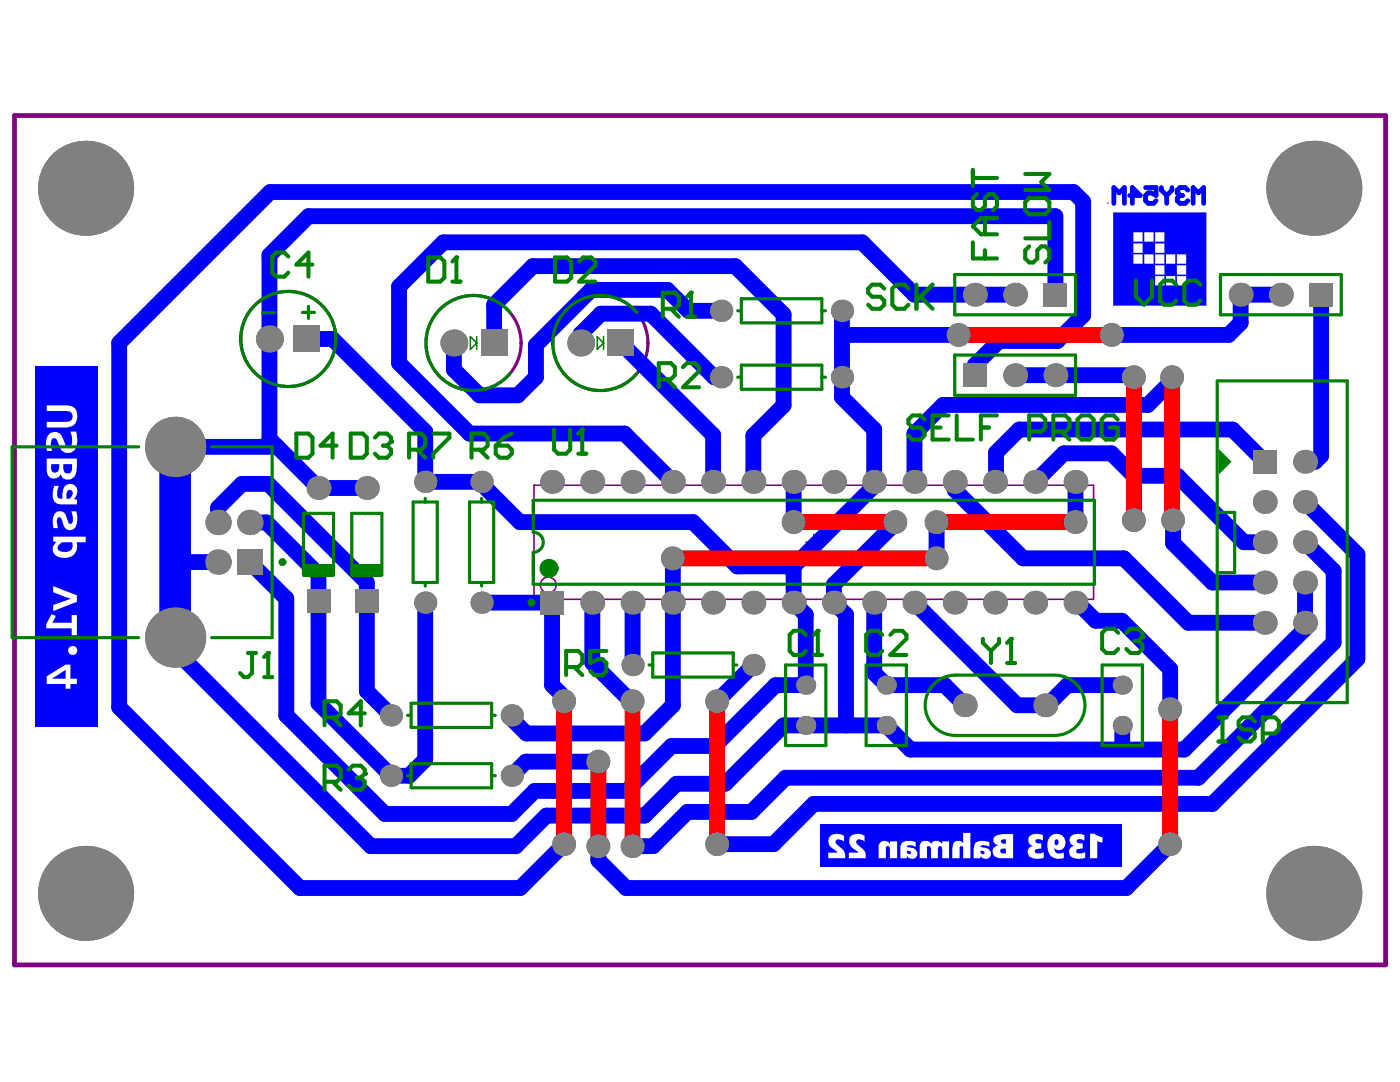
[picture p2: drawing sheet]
<svg xmlns="http://www.w3.org/2000/svg" width="279mm" height="216mm" viewBox="0 0 279 216" stroke-linecap="round" stroke-linejoin="round" font-family="sans-serif">
<path d="M160.8 108.2h3.2M162.4 106.6v3.2" fill="none" stroke="#008000" stroke-width=".32"/>
<g fill="none" stroke="#800080" stroke-width=".32">
<path d="M242.9 76h26v64.2h-26zM106.6 96.8h111.7v22.8h-111.7z"/>
<circle cx="109.4" cy="116.7" r="1.58"/>
</g>
<g fill="none" stroke="#800080" stroke-width=".63">
<circle cx="57.5" cy="67.6" r="9.5"/>
<circle cx="94.5" cy="68.4" r="9.5"/>
<circle cx="119.8" cy="68.4" r="9.5"/>
</g>
<path d="M2.9 23.1h273.6v169.4h-273.6z" fill="none" stroke="#800080" stroke-width=".95"/>
<path d="M222.2 42.4v18.6h18.6v-18.6zM226.2 46.4h1.8v1.8h-1.8zM228.4 46.4h1.8v1.8h-1.8zM230.5 46.4h1.9v1.8h-1.9zM226.2 48.6h1.8v1.8h-1.8zM230.5 48.6h1.9v1.8h-1.9zM226.2 50.8h1.8v1.8h-1.8zM228.4 50.8h1.8v1.8h-1.8zM230.5 50.8h1.9v1.8h-1.9zM232.7 50.8h1.9v1.8h-1.9zM234.9 50.8h1.8v1.8h-1.8zM230.5 52.9h1.9v1.9h-1.9zM234.9 52.9h1.8v1.9h-1.8zM230.5 55.1h1.9v1.9h-1.9zM232.7 55.1h1.9v1.9h-1.9zM234.9 55.1h1.8v1.9h-1.8z" fill="#00f"/>
<g fill="none" stroke="#00f" stroke-width="3.2">
<path d="M202.6 58.8h-20.1l-10.4-10.4h-83.6l-8.9 8.8v15.3l14.1 14h30.9l9.7 9.7M210.6 58.8v-15.7h-149l-7.8 7.8v36.7l9.8 9.8h9.6M255.6 58.8h-8v5.6l-2.4 2.4h-23.3M263.7 58.8v32.1l-1.2 1.2h-2M61.2 67.6h5.2l18.5 18.5v10.1h10.8l8 8h34.6l8.8 8.8h11.3M61.7 67.6l-.5 .4M98.6 68.4v-7.6l7.7-7.7h40.4l9.7 9.6v18.2l-6 6v9.3M115.9 68.4v-1.8l4-4h9.9l12.7 12.7h1.4M123.9 68.4l18.4 18.4v9.4M143.9 62h-6.5l-4.2-4.2h-15.2l-11 11v6.5l-3.7 3.6h-7.6l-5.1-5.1v-5.4M168 66.8h23.3M168 62v17.3l6.5 6.4v11.3l-16.1 16"/>
<path d="M194.6 75.3v-2.4l4.8-4.9h11.6l5.2-5.1v-22.7l-2-1.9h-160.3l-30.1 30.1v72.7l36.1 36.1h43.9l8.8-8.8M202.6 74.9h23.3M221.9 66l.8 .8M233.9 75.3v.6l-4.8 4.9h-40.9l-5.7 5.7v9.7M35 89.2h20.3M158.4 96.2v8M190.5 96.2v1.6l13.7 13.6h20.1l12.8 12.9h15.3M214.6 96.2v8M226.3 94.9h8.7l13.3 13.3h4.1M226.3 94.9l-4.5-4.4h-9.5l-5.7 5.7M226.3 94.9v8.9M252.4 92.1l-6.4-6.4h-42.6l-4.6 4.6v5.9"/>
<path d="M35.3 112.2h8.2M43.5 104.2v-2.9l4.8-4.7h5.2l19.7 19.6v21.7l4.8 4.8M44.1 112.2l-.6 .6M49.9 112.2l7.2 7.2v23.3l19.7 19.7h25.3l4.6-4.6h18.3l9-8.9h8.6l12.2-12.2h6v-14l-2.4-2.5v-7.2M49.9 104.2h3.3l10.4 10.4v25.7l14.4 14.5h3.6l3.3-3.2v-31.4M134.3 111v29.7l-5.6 5.7h-23.7l-2.9-2.9v-.8M178.7 103.4v1l-12.3 12.2v3.6l2.4 2.5v22M186.9 104.2v7.2M234.1 103.8v4.6l7.9 7.8h10.4M260.5 108.2l5.7 5.7v14.3l-27 27h-82.4l-6.8 6.8h-12.8l-6.8 6.8h-4.2M260.5 100.2l10.4 10.4v20.9l-28.9 28.9h-79.6l-8 8h-11.3M260.5 116.2v9.3l-24.2 24.1h-54.6l-4.8-4.9h-20.5l-11.7 11.7h-9.7l-6.3 6.3h-19.7l-6.1 6.1h-28.9l-39-39v-2.6"/>
<path d="M96.1 120.2h14.1v16.5l2.4 2.4v.8M118.2 120.2v12.1l7.7 7.6M126.2 120.2v12.5M150.4 132.7l-7.3 7.2M174.5 120.2v14.1l2.4 2.4h11.6l4 4M182.5 120.2l20.5 20.5h6l4-4h11M214.6 120.2h.4l3.7 3.7h5.2l9.6 9.6v8M118.6 152h-13.6l-2.9 2.8M224 144.7v4.8M233.5 168.4l-8.7 8.8h-99.8l-5.6-5.5v-2.9"/>
</g>
<path d="M35 89.2v38" fill="none" stroke="#00f" stroke-width="6.3"/>
<path d="M221 40.5h.2" fill="none" stroke="#00f" stroke-width=".2"/>
<path d="M237.1 37.9l-.6-.5h-1l-.6 .5v.6M238.1 40.6v-3.2l1.1 1.1 1-1.1v3.2" fill="none" stroke="#00f" stroke-width=".95"/>
<circle cx="234.9" cy="38.5" r=".47" fill="#00f"/>
<path d="M225.5 39h2.1l-1.6-1.6v3.2M228.6 37.4h2.1v1.6l-1-.5h-.6l-.5 .5v1.1l.5 .5h1.1l.5-.5M231.8 37.4v.5l1 1.1M232.8 39v1.6M233.9 37.4v.5l-1.1 1.1M234.9 38.5l.6 .5M235.5 39h.5M235.5 39l-.6 .5v.6l.6 .5h1l.6-.5M222.3 40.6v-3.2l1 1.1 1.1-1.1v3.2" fill="none" stroke="#00f" stroke-width=".95"/>
<path d="M163.7 164.5h60.2v8.4h-60.2z" fill-rule="evenodd" fill="#00f"/>
<g fill="#fff">
<path d="M217.5 166.4h.9l.4 .3 1.2 .4v1l-1-.3v3.5h-1.5z"/>
<path d="M213.7 166.9a3.1 3.1 0 0 1 2.7-.3v1.1l-.6-.2a.53 .53 0 0 0-.7 0 .53 .53 0 0 0-.1 .6l.3 .2h.8v1l-.7 .1a.46 .46 0 0 0-.6 .3 .46 .46 0 0 0 .5 .6h.7l.6-.3v1.2l-.3 .1a2.59 2.59 0 0 1-2.8-.6 1.26 1.26 0 0 1 .9-1.9 1.21 1.21 0 0 1-.7-1.9z"/>
<path d="M205.4 166.9a3 3 0 0 1 2.7-.3v1.1a1.2 1.2 0 0 0-1.5 0l.2 .5 1 .1v1l-.7 .1a.48 .48 0 0 0-.6 .6 .48 .48 0 0 0 .8 .3h.4l.6-.3v1.2l-.2 .1a2.59 2.59 0 0 1-2.9-.7 1.27 1.27 0 0 1 .9-1.8 1.21 1.21 0 0 1-.7-1.9z"/>
<path d="M192.2 166.2h1.5v5.1h-1.5v-2a.38 .38 0 0 0-.3-.5 .38 .38 0 0 0-.4 .5v2h-1.4v-2.4a1.13 1.13 0 0 1 .8-1.1 1.13 1.13 0 0 1 1.2 .4l.1 .1z"/>
<path d="M183.8 168.1a1.29 1.29 0 0 1 2 .3 1.41 1.41 0 0 1 2.2 0v-.5h1.4v3.4h-1.4v-2a.41 .41 0 0 0-.4-.5 .41 .41 0 0 0-.4 .5v2h-1.4v-1.9a.42 .42 0 0 0-.4-.6 .42 .42 0 0 0-.4 .5v2h-1.5v-2.6z"/>
<path d="M175.6 168.2a1.28 1.28 0 0 1 2 .2v-.5h1.4v3.4h-1.4v-2a.42 .42 0 0 0-.5-.5 .42 .42 0 0 0-.3 .6v1.9h-1.5v-2.6z"/>
<path d="M169.7 166.9a2.27 2.27 0 0 1 2.8-.1v1.2a1.11 1.11 0 0 0-1.6-.3 .61 .61 0 0 0 .2 .8l.4 .3a2.13 2.13 0 0 1 1.3 2.1v.4h-3.4v-1.2h1.9l-.5-.5a1.99 1.99 0 0 1-1.1-2.7z"/>
<path d="M165.7 166.8l.2-.1a2.93 2.93 0 0 1 2.5 .1v1.2a1.1 1.1 0 0 0-1.7-.2 1.15 1.15 0 0 0 .8 1.1 2.27 2.27 0 0 1 1.2 2.4h-3.4v-1.2h1.9l-.5-.5a2.03 2.03 0 0 1-1.3-2.2z"/>
<path d="M210.5 167.6a.44 .44 0 0 1 .6 0 .44 .44 0 0 1 .2 .5 .45 .45 0 0 1-.6 .5 .45 .45 0 0 1-.2-.7zM209.5 167a3.2 3.2 0 0 0 .4 3.9 2.69 2.69 0 0 0 2.4 .3v-1.2a1.32 1.32 0 0 1-1.8-.3l-.1-.5a1.36 1.36 0 0 0 1.7 .1 1.36 1.36 0 0 0 .5-1.6 1.69 1.69 0 0 0-2.9-.8z"/>
<path d="M199.8 167.7l.3-.2h.6v.9h-.5l-.3-.2zM199.7 169.5l.3-.2h.7v1l-.9-.1-.2-.2zM198.5 166.9a1.05 1.05 0 0 0-.2 1.2 1.05 1.05 0 0 0 1 .6 1.25 1.25 0 0 0-1.2 1.2 1.25 1.25 0 0 0 1.2 1.3l2.9 .1v-4.9h-2.3z"/>
<path d="M195.7 169.7l.5 .1a.34 .34 0 0 1 .3 .5 .34 .34 0 0 1-.6 .1l-.2-.3zM194.7 168.1l-.4 1.1v2.1h1.4v-.5a1.1 1.1 0 0 0 1 .6 1.1 1.1 0 0 0 1-.6 1.17 1.17 0 0 0-1.2-1.6l-.8-.2v-.2l.5-.2 .6 .1 .6 .3v-1h-.3a3.2 3.2 0 0 0-2.4 .1z"/>
<path d="M181 169.7l.5 .1a.33 .33 0 0 1 .3 .5 .33 .33 0 0 1-.6 .1l-.2-.3zM180 168.1l-.3 .7v2.5h1.3v-.5a1.12 1.12 0 0 0 1.9 .1 1.19 1.19 0 0 0-1-1.7l-.9-.2v-.2l.6-.2 1.1 .4v-1h-.2a3.3 3.3 0 0 0-2.5 .1z"/>
</g>
<path d="M7 73.1h12.4v71.9h-12.4z" fill-rule="evenodd" fill="#00f"/>
<g fill="#fff">
<path d="M9.3 80.9h4a1.95 1.95 0 0 1 2.1 2.1 2.1 2.1 0 0 1-2.3 2.3h-3.8v-1.1h3.9a1.1 1.1 0 0 0 1.3-1.1 1.1 1.1 0 0 0-1.3-1.1h-3.9z"/>
<path d="M9.6 86.8h.1a1.68 1.68 0 0 1 1.7-.5 1.68 1.68 0 0 1 1.2 1.3 2.13 2.13 0 0 0 1 1.6 .97 .97 0 0 0 .8-1.4v-.6l-.3-1.1h1.1a4.5 4.5 0 0 1-.3 3.6 1.74 1.74 0 0 1-1.8 .7 1.74 1.74 0 0 1-1.3-1.5 2.13 2.13 0 0 0-1-1.5 1.17 1.17 0 0 0-.6 1.5l.2 1.1h-1l-.1-.5a3.2 3.2 0 0 1 .3-2.7z"/>
<path d="M10.9 102.5l.6-.4a1.29 1.29 0 0 1 1.8 1.1v.2a1.57 1.57 0 0 0 .8 1.2v-.1a.8 .8 0 0 0 .4-1.1l-.3-1.4h1a4 4 0 0 1-.3 3.4 1.34 1.34 0 0 1-1.4 .3 1.34 1.34 0 0 1-.9-1.1l-.3-1a.5 .5 0 0 0-.6-.4 .5 .5 0 0 0-.4 .7l.3 1.5h-.9l-.1-.3a3.3 3.3 0 0 1 .3-2.6z"/>
<path d="M10.6 117l4.7 1.8v1.3l-4.7 1.8v-1.2l3.5-1.3-3.5-1.2z"/>
<path d="M10.3 122.6l.9 .3-.8 1.4h3.9v-1.6h1v4.1h-1v-1.4h-5.1v-.9z"/>
<path d="M10.2 92.6h1.6l-.1 .8a.79 .79 0 0 1-.8 .9 .79 .79 0 0 1-.7-1zM12.6 92.6h1.8v.9a.89 .89 0 0 1-.9 1 .89 .89 0 0 1-.9-1zM9.3 91.5v2.2a1.5 1.5 0 0 0 .6 1.5 1.5 1.5 0 0 0 1.7 .1l.5-.7a1.43 1.43 0 0 0 1.1 1.1 1.43 1.43 0 0 0 1.4-.4l.4-.4 .3-.8v-2.6z"/>
<path d="M13.4 98a.63 .63 0 0 1 .9-.1 .63 .63 0 0 1 .1 .9l-.5 .7h-.6v-1zM10.8 97a3.6 3.6 0 0 0 .2 3.2l1 .4h3.3v-.9l-.6-.1a2.17 2.17 0 0 0 .6-2.3 1.48 1.48 0 0 0-1.7-.7 1.48 1.48 0 0 0-1.1 1.6v1.3h-.4a.96 .96 0 0 1-.7-1.3l.3-1.2z"/>
<path d="M10.6 107.1v.9l.7 .1v.1a1.67 1.67 0 0 0-.7 1.8 1.67 1.67 0 0 0 1.5 1.3 2.6 2.6 0 0 0 3.2-1.7v-1.4h1.8v-1.1zM11.7 108.8l.7-.6h2a1.37 1.37 0 0 1-.2 1.5 1.37 1.37 0 0 1-1.4 .4 1.02 1.02 0 0 1-1.3-.9z"/>
<path d="M10.4 135.4l2.7-1.7v1.7zM9.3 134.9v1.6h3.8v.9h1v-.9h1.2v-1.1h-1.2v-2.8h-1z"/>
<circle cx="14.5" cy="129.8" r=".91"/>
</g>
<g fill="#808080">
<circle cx="119.4" cy="152" r="2.37"/>
<circle cx="191.3" cy="66.8" r="2.37"/>
<circle cx="178.7" cy="104.2" r="2.37"/>
<circle cx="186.9" cy="104.2" r="2.37"/>
<circle cx="186.9" cy="111.4" r="2.37"/>
<circle cx="134.3" cy="111.4" r="2.37"/>
<circle cx="226.3" cy="75.3" r="2.37"/>
<circle cx="226.3" cy="103.8" r="2.37"/>
<circle cx="158.4" cy="104.2" r="2.37"/>
<circle cx="233.5" cy="141.5" r="2.37"/>
<circle cx="126.2" cy="139.9" r="2.37"/>
<circle cx="112.6" cy="139.9" r="2.37"/>
<circle cx="143.1" cy="139.9" r="2.37"/>
<circle cx="112.6" cy="168.4" r="2.37"/>
<circle cx="119.4" cy="168.8" r="2.37"/>
<circle cx="126.2" cy="168.8" r="2.37"/>
<circle cx="143.1" cy="168.4" r="2.37"/>
<circle cx="214.6" cy="104.2" r="2.37"/>
<circle cx="233.9" cy="75.3" r="2.37"/>
<circle cx="234.1" cy="103.8" r="2.37"/>
<circle cx="221.9" cy="66.8" r="2.37"/>
<circle cx="233.5" cy="168.4" r="2.37"/>
<circle cx="17.1" cy="178.3" r="9.5"/>
<circle cx="35" cy="127.2" r="6"/>
<circle cx="78" cy="154.8" r="2.21"/>
<circle cx="78" cy="142.7" r="2.21"/>
<circle cx="84.9" cy="120.2" r="2.21"/>
<circle cx="96.1" cy="120.2" r="2.21"/>
<circle cx="102.1" cy="154.8" r="2.21"/>
<circle cx="102.1" cy="142.7" r="2.21"/>
<circle cx="118.2" cy="120.2" r="2.37"/>
<circle cx="126.2" cy="132.7" r="2.21"/>
<circle cx="126.2" cy="120.2" r="2.37"/>
<circle cx="134.3" cy="120.2" r="2.37"/>
<circle cx="142.3" cy="120.2" r="2.37"/>
<circle cx="150.4" cy="132.7" r="2.21"/>
<circle cx="150.4" cy="120.2" r="2.37"/>
<circle cx="158.4" cy="120.2" r="2.37"/>
<circle cx="160.8" cy="144.7" r="1.9"/>
<circle cx="160.8" cy="136.7" r="1.9"/>
<circle cx="166.4" cy="120.2" r="2.37"/>
<circle cx="17.1" cy="37.6" r="9.5"/>
<circle cx="35" cy="89.2" r="6"/>
<circle cx="43.5" cy="112.2" r="2.53"/>
<circle cx="43.5" cy="104.2" r="2.53"/>
<circle cx="49.9" cy="104.2" r="2.53"/>
<circle cx="53.8" cy="67.6" r="2.69"/>
<circle cx="63.6" cy="97.4" r="2.37"/>
<circle cx="73.2" cy="97.4" r="2.37"/>
<circle cx="84.9" cy="96.2" r="2.21"/>
<circle cx="90.6" cy="68.4" r="2.69"/>
<circle cx="96.1" cy="96.2" r="2.21"/>
<circle cx="110.2" cy="96.2" r="2.37"/>
<circle cx="115.9" cy="68.4" r="2.69"/>
<circle cx="118.2" cy="96.2" r="2.37"/>
<circle cx="126.2" cy="96.2" r="2.37"/>
<circle cx="134.3" cy="96.2" r="2.37"/>
<circle cx="142.3" cy="96.2" r="2.37"/>
<circle cx="143.9" cy="62" r="2.21"/>
<circle cx="143.9" cy="75.3" r="2.21"/>
<circle cx="150.4" cy="96.2" r="2.37"/>
<circle cx="158.4" cy="96.2" r="2.37"/>
<circle cx="166.4" cy="96.2" r="2.37"/>
<circle cx="168" cy="75.3" r="2.21"/>
<circle cx="168" cy="62" r="2.21"/>
<circle cx="174.5" cy="120.2" r="2.37"/>
<circle cx="176.9" cy="144.7" r="1.9"/>
<circle cx="176.9" cy="136.7" r="1.9"/>
<circle cx="182.5" cy="120.2" r="2.37"/>
<circle cx="190.5" cy="120.2" r="2.37"/>
<circle cx="192.5" cy="140.7" r="2.37"/>
<circle cx="198.6" cy="120.2" r="2.37"/>
<circle cx="198.6" cy="96.2" r="2.37"/>
<circle cx="206.6" cy="120.2" r="2.37"/>
<circle cx="208.6" cy="140.7" r="2.37"/>
<circle cx="214.6" cy="120.2" r="2.37"/>
<circle cx="214.6" cy="96.2" r="2.37"/>
<circle cx="224" cy="136.7" r="1.9"/>
<circle cx="224" cy="144.7" r="1.9"/>
<circle cx="252.4" cy="124.3" r="2.37"/>
<circle cx="252.4" cy="116.2" r="2.37"/>
<circle cx="252.4" cy="108.2" r="2.37"/>
<circle cx="252.4" cy="100.2" r="2.37"/>
<circle cx="260.5" cy="116.2" r="2.37"/>
<circle cx="260.5" cy="124.3" r="2.37"/>
<circle cx="260.5" cy="108.2" r="2.37"/>
<circle cx="260.5" cy="100.2" r="2.37"/>
<circle cx="262.2" cy="178.3" r="9.5"/>
<circle cx="174.5" cy="96.2" r="2.37"/>
<circle cx="182.5" cy="96.2" r="2.37"/>
<circle cx="190.5" cy="96.2" r="2.37"/>
<circle cx="194.6" cy="58.8" r="2.37"/>
<circle cx="202.6" cy="74.9" r="2.37"/>
<circle cx="202.6" cy="58.8" r="2.37"/>
<circle cx="206.6" cy="96.2" r="2.37"/>
<circle cx="210.6" cy="74.9" r="2.37"/>
<circle cx="247.6" cy="58.8" r="2.37"/>
<circle cx="255.6" cy="58.8" r="2.37"/>
<circle cx="260.5" cy="92.1" r="2.37"/>
<circle cx="262.2" cy="37.6" r="9.5"/>
</g>
<g fill="#808080">
<path d="M47.3 109.6h5.1v5.1h-5.1z" fill-rule="evenodd"/>
<path d="M61.2 117.5h4.7v4.7h-4.7z" fill-rule="evenodd"/>
<path d="M70.8 117.5h4.8v4.7h-4.8z" fill-rule="evenodd"/>
<path d="M107.8 117.9h4.7v4.7h-4.7z" fill-rule="evenodd"/>
<path d="M58.6 64.9h5.3v5.4h-5.3z" fill-rule="evenodd"/>
<path d="M95.9 65.8h5.4v5.3h-5.4z" fill-rule="evenodd"/>
<path d="M121.2 65.8h5.4v5.3h-5.4z" fill-rule="evenodd"/>
<path d="M192.2 72.5h4.7v4.7h-4.7z" fill-rule="evenodd"/>
<path d="M208.3 56.4h4.7v4.8h-4.7z" fill-rule="evenodd"/>
<path d="M250 89.8h4.8v4.7h-4.8z" fill-rule="evenodd"/>
<path d="M261.3 56.4h4.7v4.8h-4.7z" fill-rule="evenodd"/>
</g>
<path d="M191.3 66.8h30.2M226.3 75.3v28.5M233.9 75.3v28.3l.2 .2M134.7 111.4h52.2M158.4 104.2h20.3M186.9 104.2h27.7M112.6 139.9v28.5M126.2 139.9v28.9M143.1 139.9v28.5M119.4 152v16.8M233.5 141.5v26.9" fill="none" stroke="#f00" stroke-width="3.2"/>
<g fill="#808080">
<circle cx="119.4" cy="152" r="2.37"/>
<circle cx="191.3" cy="66.8" r="2.37"/>
<circle cx="178.7" cy="104.2" r="2.37"/>
<circle cx="186.9" cy="104.2" r="2.37"/>
<circle cx="186.9" cy="111.4" r="2.37"/>
<circle cx="134.3" cy="111.4" r="2.37"/>
<circle cx="226.3" cy="75.3" r="2.37"/>
<circle cx="226.3" cy="103.8" r="2.37"/>
<circle cx="158.4" cy="104.2" r="2.37"/>
<circle cx="233.5" cy="141.5" r="2.37"/>
<circle cx="126.2" cy="139.9" r="2.37"/>
<circle cx="112.6" cy="139.9" r="2.37"/>
<circle cx="143.1" cy="139.9" r="2.37"/>
<circle cx="112.6" cy="168.4" r="2.37"/>
<circle cx="119.4" cy="168.8" r="2.37"/>
<circle cx="126.2" cy="168.8" r="2.37"/>
<circle cx="143.1" cy="168.4" r="2.37"/>
<circle cx="214.6" cy="104.2" r="2.37"/>
<circle cx="233.9" cy="75.3" r="2.37"/>
<circle cx="234.1" cy="103.8" r="2.37"/>
<circle cx="221.9" cy="66.8" r="2.37"/>
<circle cx="233.5" cy="168.4" r="2.37"/>
<circle cx="17.1" cy="178.3" r="9.5"/>
<circle cx="35" cy="127.2" r="6"/>
<circle cx="78" cy="154.8" r="2.21"/>
<circle cx="78" cy="142.7" r="2.21"/>
<circle cx="84.9" cy="120.2" r="2.21"/>
<circle cx="96.1" cy="120.2" r="2.21"/>
<circle cx="102.1" cy="154.8" r="2.21"/>
<circle cx="102.1" cy="142.7" r="2.21"/>
<circle cx="118.2" cy="120.2" r="2.37"/>
<circle cx="126.2" cy="132.7" r="2.21"/>
<circle cx="126.2" cy="120.2" r="2.37"/>
<circle cx="134.3" cy="120.2" r="2.37"/>
<circle cx="142.3" cy="120.2" r="2.37"/>
<circle cx="150.4" cy="132.7" r="2.21"/>
<circle cx="150.4" cy="120.2" r="2.37"/>
<circle cx="158.4" cy="120.2" r="2.37"/>
<circle cx="160.8" cy="144.7" r="1.9"/>
<circle cx="160.8" cy="136.7" r="1.9"/>
<circle cx="166.4" cy="120.2" r="2.37"/>
<circle cx="17.1" cy="37.6" r="9.5"/>
<circle cx="35" cy="89.2" r="6"/>
<circle cx="43.5" cy="112.2" r="2.53"/>
<circle cx="43.5" cy="104.2" r="2.53"/>
<circle cx="49.9" cy="104.2" r="2.53"/>
<circle cx="53.8" cy="67.6" r="2.69"/>
<circle cx="63.6" cy="97.4" r="2.37"/>
<circle cx="73.2" cy="97.4" r="2.37"/>
<circle cx="84.9" cy="96.2" r="2.21"/>
<circle cx="90.6" cy="68.4" r="2.69"/>
<circle cx="96.1" cy="96.2" r="2.21"/>
<circle cx="110.2" cy="96.2" r="2.37"/>
<circle cx="115.9" cy="68.4" r="2.69"/>
<circle cx="118.2" cy="96.2" r="2.37"/>
<circle cx="126.2" cy="96.2" r="2.37"/>
<circle cx="134.3" cy="96.2" r="2.37"/>
<circle cx="142.3" cy="96.2" r="2.37"/>
<circle cx="143.9" cy="62" r="2.21"/>
<circle cx="143.9" cy="75.3" r="2.21"/>
<circle cx="150.4" cy="96.2" r="2.37"/>
<circle cx="158.4" cy="96.2" r="2.37"/>
<circle cx="166.4" cy="96.2" r="2.37"/>
<circle cx="168" cy="75.3" r="2.21"/>
<circle cx="168" cy="62" r="2.21"/>
<circle cx="174.5" cy="120.2" r="2.37"/>
<circle cx="176.9" cy="144.7" r="1.9"/>
<circle cx="176.9" cy="136.7" r="1.9"/>
<circle cx="182.5" cy="120.2" r="2.37"/>
<circle cx="190.5" cy="120.2" r="2.37"/>
<circle cx="192.5" cy="140.7" r="2.37"/>
<circle cx="198.6" cy="120.2" r="2.37"/>
<circle cx="198.6" cy="96.2" r="2.37"/>
<circle cx="206.6" cy="120.2" r="2.37"/>
<circle cx="208.6" cy="140.7" r="2.37"/>
<circle cx="214.6" cy="120.2" r="2.37"/>
<circle cx="214.6" cy="96.2" r="2.37"/>
<circle cx="224" cy="136.7" r="1.9"/>
<circle cx="224" cy="144.7" r="1.9"/>
<circle cx="252.4" cy="124.3" r="2.37"/>
<circle cx="252.4" cy="116.2" r="2.37"/>
<circle cx="252.4" cy="108.2" r="2.37"/>
<circle cx="252.4" cy="100.2" r="2.37"/>
<circle cx="260.5" cy="116.2" r="2.37"/>
<circle cx="260.5" cy="124.3" r="2.37"/>
<circle cx="260.5" cy="108.2" r="2.37"/>
<circle cx="260.5" cy="100.2" r="2.37"/>
<circle cx="262.2" cy="178.3" r="9.5"/>
<circle cx="174.5" cy="96.2" r="2.37"/>
<circle cx="182.5" cy="96.2" r="2.37"/>
<circle cx="190.5" cy="96.2" r="2.37"/>
<circle cx="194.6" cy="58.8" r="2.37"/>
<circle cx="202.6" cy="74.9" r="2.37"/>
<circle cx="202.6" cy="58.8" r="2.37"/>
<circle cx="206.6" cy="96.2" r="2.37"/>
<circle cx="210.6" cy="74.9" r="2.37"/>
<circle cx="247.6" cy="58.8" r="2.37"/>
<circle cx="255.6" cy="58.8" r="2.37"/>
<circle cx="260.5" cy="92.1" r="2.37"/>
<circle cx="262.2" cy="37.6" r="9.5"/>
</g>
<g fill="#808080">
<path d="M47.3 109.6h5.1v5.1h-5.1z" fill-rule="evenodd"/>
<path d="M61.2 117.5h4.7v4.7h-4.7z" fill-rule="evenodd"/>
<path d="M70.8 117.5h4.8v4.7h-4.8z" fill-rule="evenodd"/>
<path d="M107.8 117.9h4.7v4.7h-4.7z" fill-rule="evenodd"/>
<path d="M58.6 64.9h5.3v5.4h-5.3z" fill-rule="evenodd"/>
<path d="M95.9 65.8h5.4v5.3h-5.4z" fill-rule="evenodd"/>
<path d="M121.2 65.8h5.4v5.3h-5.4z" fill-rule="evenodd"/>
<path d="M192.2 72.5h4.7v4.7h-4.7z" fill-rule="evenodd"/>
<path d="M208.3 56.4h4.7v4.8h-4.7z" fill-rule="evenodd"/>
<path d="M250 89.8h4.8v4.7h-4.8z" fill-rule="evenodd"/>
<path d="M261.3 56.4h4.7v4.8h-4.7z" fill-rule="evenodd"/>
</g>
<path d="M243.2 89.6l2.6 2.5-2.6 2.6z" fill="#008000"/>
<g fill="none" stroke="#008000" stroke-width=".63">
<path d="M147.9 59.6h16.1v4.8h-16.1zM190.5 54.8h24.1v8h-24.1zM243.6 54.8h24.1v8h-24.1zM52.4 62.4h2.4M60.4 62.3h2.4M61.6 61.1v2.4M147.2 62h.7M147.2 75.3h.7M147.9 72.9h16.1v4.8h-16.1zM164 62h.7M164 75.3h.7M190.5 70.8h24.1v8.1h-24.1z"/>
<path d="M242.9 76h26v64.2h-26zM27.7 89.2h-25.3v38h25.3M42.2 89.2h12.1v38h-12.1M84.9 99.4v.8M96.1 99.4v.8M60.6 114.8v-12.4h6v12.4M70.2 114.8v-12.4h6v12.4M82.5 100.2h4.8v16h-4.8zM84.9 116.2v.8M93.7 100.2h4.8v16h-4.8zM96.1 116.2v.8M106.4 106.2v-6.4h112v16.8h-112v-6.4"/>
<path d="M242.9 102.3h3.5v12h-3.5M129.5 132.7h.8M130.3 130.3h16v4.8h-16zM146.3 132.7h.8M156.8 132.7h8v16.1h-8zM172.9 132.7h8v16.1h-8zM190.6 134.7h19.8M220 132.7h8v16.1h-8zM81.3 142.7h.7M81.3 154.8h.7M82 140.3h16.1v4.8h-16.1zM82 152.4h16.1v4.8h-16.1z"/>
<path d="M98.1 142.7h.7M98.1 154.8h.7M190.6 146.8h19.8"/>
</g>
<path d="M93.9 67.2l1.2 1.2-1.2 1.3zM95.1 67.2v2.5M119.2 67.2l1.3 1.2-1.3 1.3zM120.5 67.2v2.5" fill="none" stroke="#008000" stroke-width=".32"/>
<g fill="#008000">
<path d="M60.6 112.6h6v2.5h-6z" fill-rule="evenodd"/>
<path d="M70.2 112.6h6v2.5h-6z" fill-rule="evenodd"/>
</g>
<g fill="none" stroke="#008000" stroke-width=".8">
<path d="M194.2 33.9v3.2M194.2 35.5h4.8M195 38.7l-.8 .8v1.6l.8 .8h.8l.8-.8v-1.6l.8-.8h.8l.8 .8v1.6l-.8 .8M204.6 34.7h4.8l-1.6 1.6 1.6 1.6h-4.8M194.2 48.4v3.2h4.8M196.6 43.5v3.3M196.6 50v1.6M199 43.5h-3.2l-1.6 1.6 1.6 1.7h3.2M204.6 40.3l.8-.8h3.2l.8 .8v1.6l-.8 .8h-3.2l-.8-.8zM205.4 49.2l-.8 .8v1.6l.8 .8h.8l.8-.8v-1.6l.8-.8h.8l.8 .8v1.6l-.8 .8M209.4 44.3v3.3h-4.8M160.8 126.7l-.8-.8h-1.6l-.8 .8v3.2l.8 .8h1.6l.8-.8"/>
<path d="M162.4 130.7h1.6M163.2 125.9v4.8"/>
</g>
<circle cx="163.2" cy="125.9" r=".4" fill="#008000"/>
<path d="M163.2 125.9l-.8 .8M176.1 126.7l-.8-.8h-1.6l-.8 .8v3.2l.8 .8h1.6l.8-.8M177.7 126.7l.8-.8h1.6l.8 .8v.8l-3.2 3.2h3.2M223.2 126.3l-.8-.8h-1.6l-.8 .8v3.2l.8 .8h1.6l.8-.8M224.8 126.3l.8-.8h1.6l.8 .8v.8" fill="none" stroke="#008000" stroke-width=".8"/>
<circle cx="228" cy="127.1" r=".4" fill="#008000"/>
<path d="M57.5 51.2l-.8-.8h-1.6l-.8 .8v3.2l.8 .8h1.6l.8-.8M62.4 52.8h-3.3l2.5-2.4v4.8M85.5 51.4h2.4l.8 .8v3.2l-.8 .8h-2.4zM90.3 56.2h1.6M91.1 51.4v4.8M226.4 127.9h.8M227.2 127.9l.8 .8v.8l-.8 .8h-1.6l-.8-.8M228 127.1l-.8 .8" fill="none" stroke="#008000" stroke-width=".8"/>
<circle cx="91.1" cy="51.4" r=".4" fill="#008000"/>
<path d="M91.1 51.4l-.8 .8M110.8 51.4h2.4l.8 .8v3.2l-.8 .8h-2.4zM115.6 52.2l.8-.8h1.6l.8 .8v.8l-3.2 3.2h3.2M70 86.5h2.4l.8 .8v3.2l-.8 .8h-2.4zM74.8 87.3l.8-.8h1.6l.8 .8v.8" fill="none" stroke="#008000" stroke-width=".8"/>
<circle cx="78" cy="88.1" r=".4" fill="#008000"/>
<path d="M59.1 86.5h2.5l.8 .8v3.2l-.8 .8h-2.5zM67.2 88.9h-3.2l2.4-2.4v4.8M76.4 88.9h.8M77.2 88.9l.8 .8v.8l-.8 .8h-1.6l-.8-.8M78 88.1l-.8 .8M49.5 130.3h1.6M50.3 130.3v4l-.8 .8h-.8l-.8-.8M52.7 135.1h1.6M53.5 130.3v4.8" fill="none" stroke="#008000" stroke-width=".8"/>
<circle cx="53.5" cy="130.3" r=".4" fill="#008000"/>
<g fill="none" stroke="#008000" stroke-width=".8">
<path d="M137.9 58.4v4.8M176.5 57.6l-.8-.8h-1.6l-.8 .8v.8l.8 .8h1.6l.8 .8v.8l-.8 .8h-1.6l-.8-.8M181.3 57.6l-.8-.8h-1.6l-.8 .8v3.2l.8 .8h1.6l.8-.8M182.9 56.8v4.8M183.7 59.2l2.4 2.4M186.1 56.8l-3.2 3.2M226.7 56v3.2l1.6 1.6 1.6-1.6v-3.2M234.7 56.8l-.8-.8h-1.6l-.8 .8v3.2l.8 .8h1.6l.8-.8M239.6 56.8l-.9-.8h-1.6l-.8 .8v3.2l.8 .8h1.6l.9-.8M132.3 61.6h2.4l.8-.8v-1.6l-.8-.8h-2.4v4.8M133.9 61.6l1.6 1.6M137.1 63.2h1.6"/>
<path d="M184.5 83.7l-.8-.8h-1.6l-.8 .8v.8l.8 .8h1.6l.8 .8v.8l-.8 .8h-1.6l-.8-.8M186.1 85.3h1.6M189.3 82.9h-3.2v4.8h3.2M190.9 82.9v4.8h3.2M195.8 85.3h1.6M199 82.9h-3.2v4.8M205.4 86.1h2.4l.8-.8v-1.6l-.8-.8h-2.4v4.8M210.2 86.1h2.4l.8-.8v-1.6l-.8-.8h-2.4v4.8M211.8 86.1l1.6 1.6M215 83.7l.8-.8h1.6l.8 .8v3.2l-.8 .8h-1.6l-.8-.8zM223.1 83.7l-.8-.8h-1.6l-.8 .8v3.2l.8 .8h1.6l.8-.8v-1.6h-1.6M53.5 130.3l-.8 .8"/>
<path d="M243.2 143.1h1.6M243.2 148h1.6M244 143.1v4.9M250.4 143.9l-.8-.8h-1.6l-.8 .8v.8l.8 .8h1.6l.8 .9v.8l-.8 .8h-1.6l-.8-.8M252 146.4h2.4l.8-.9v-1.6l-.8-.8h-2.4v4.9"/>
</g>
<circle cx="137.9" cy="58.4" r=".4" fill="#008000"/>
<path d="M137.9 58.4l-.8 .8M131.5 75.7h2.4l.8-.8v-1.6l-.8-.8h-2.4v4.8M133.1 75.7l1.6 1.6M136.3 73.3l.8-.8h1.6l.8 .8v.8l-3.2 3.2h3.2M64.8 156h2.4l.8-.8v-1.6l-.8-.8h-2.4v4.8M66.4 156l1.6 1.6M69.6 153.6l.8-.8h1.6l.8 .8v.8" fill="none" stroke="#008000" stroke-width=".8"/>
<circle cx="72.8" cy="154.4" r=".4" fill="#008000"/>
<g fill="none" stroke="#008000" stroke-width=".8">
<path d="M81.6 89.7h2.5l.8-.8v-1.6l-.8-.8h-2.5v4.8M83.3 89.7l1.6 1.6M86.5 86.5h3.2v.8l-3.2 3.2v.8M94.1 89.7h2.4l.8-.8v-1.6l-.8-.8h-2.4v4.8M95.7 89.7l1.6 1.6M98.9 88.9h2.4l.8 .8v.8l-.8 .8h-1.6l-.8-.8zM102.1 86.5l-1.6 .8-1.6 1.6M110.6 85.7v4l.8 .8h1.6l.8-.8v-4M115.4 90.5h1.6M116.2 85.7v4.8M113 133.1h2.4l.8-.8v-1.6l-.8-.8h-2.4v4.8M114.6 133.1l1.6 1.6"/>
<path d="M121 129.9h-3.2v2.4l1.6-.8h.8l.8 .8v1.6l-.8 .8h-1.6l-.8-.8M64.8 143.1h2.4l.8-.8v-1.6l-.8-.8h-2.4v4.8M66.4 143.1l1.6 1.6M71.2 155.2h.8M72 155.2l.8 .8v.8l-.8 .8h-1.6l-.8-.8M72.8 154.4l-.8 .8M72.8 142.3h-3.2l2.4-2.4v4.8"/>
</g>
<circle cx="116.2" cy="85.7" r=".4" fill="#008000"/>
<path d="M116.2 85.7l-.8 .8M196.2 127.5v.8l1.6 1.6M197.8 129.9v2.4M199.4 127.5v.8l-1.6 1.6M201 132.3h1.6M201.8 127.5v4.8" fill="none" stroke="#008000" stroke-width=".8"/>
<circle cx="201.8" cy="127.5" r=".4" fill="#008000"/>
<path d="M201.8 127.5l-.8 .8" fill="none" stroke="#008000" stroke-width=".8"/>
<g fill="none" stroke="#008000" stroke-width=".63">
<path d="M101.8 62.3a9.5 9.5 0 0 0-13.8-.8 9.5 9.5 0 0 0 0 13.8 9.5 9.5 0 0 0 13.8-.8M127.1 62.3a9.5 9.5 0 0 0-13.8-.8 9.5 9.5 0 0 0 0 13.8 9.5 9.5 0 0 0 13.8-.8M106.4 106.2a2.01 2.01 0 0 1 2 2 2.01 2.01 0 0 1-2 2M190.6 134.7a6 6 0 0 0-6 6 6 6 0 0 0 6 6M210.5 134.7a6 6 0 0 1 6 6 6 6 0 0 1-6 6"/>
<circle cx="57.5" cy="67.6" r="9.5"/>
</g>
<g fill="none" stroke="#008000" stroke-width=".79">
<circle cx="56.4" cy="112.2" r=".4"/>
<circle cx="106.1" cy="120.2" r=".4"/>
</g>
<circle cx="109.6" cy="113.4" r=".95" fill="none" stroke="#008000" stroke-width="1.9"/>
</svg>
